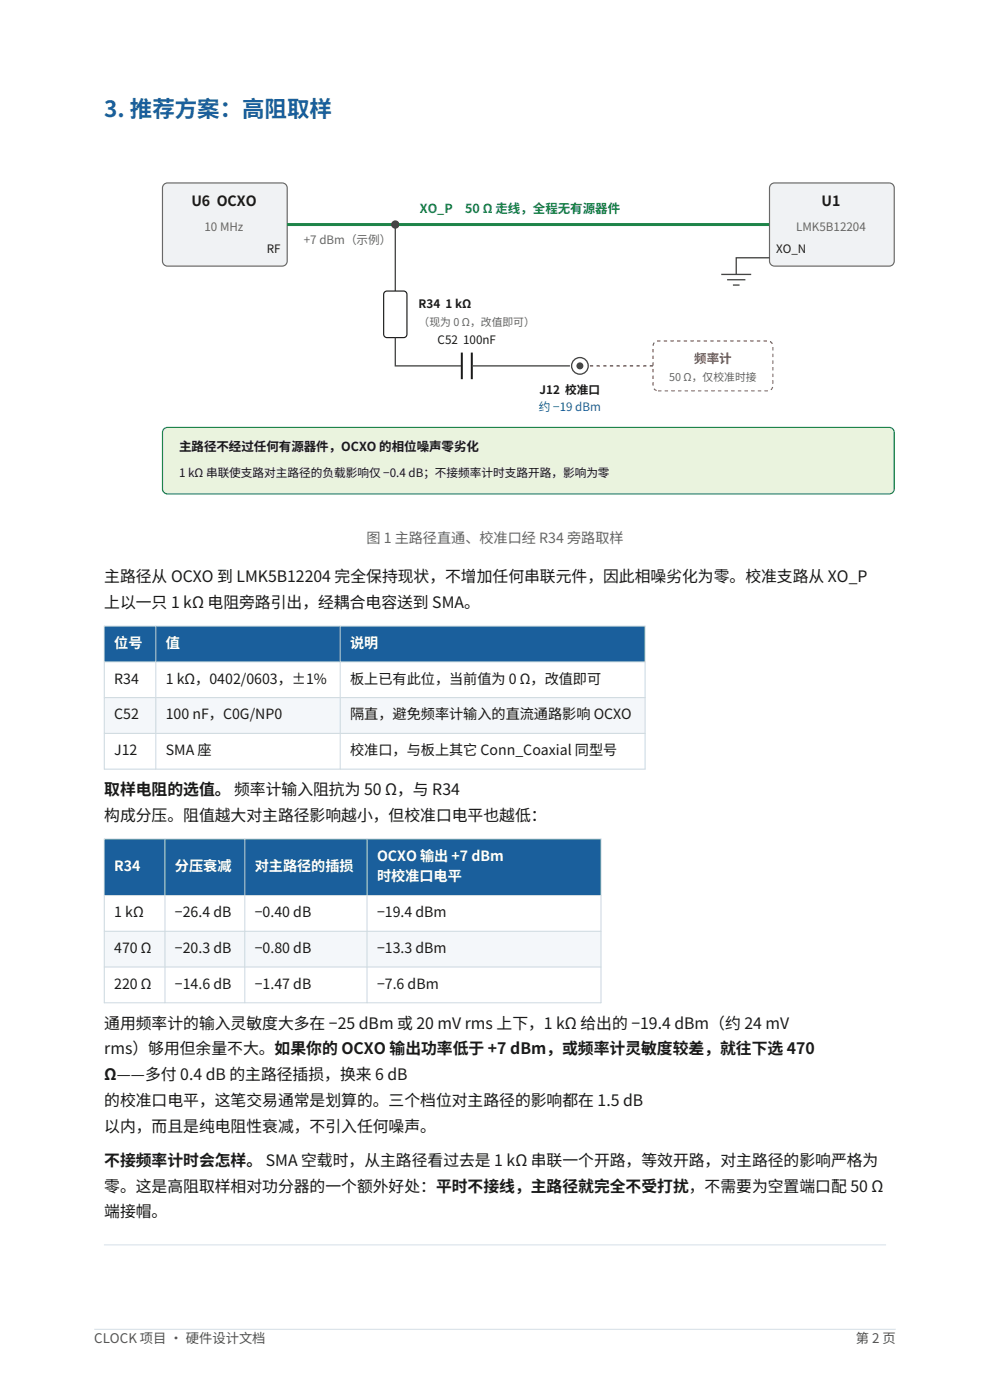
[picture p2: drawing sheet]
<svg xmlns="http://www.w3.org/2000/svg" width="210mm" height="297mm" viewBox="0 0 210 297" stroke-linecap="round" stroke-linejoin="round" font-family="sans-serif">
<defs><g id="words">
<text font-size="4.8" fill="#1a5f9c" x="22.1" y="24.9">3. 推荐方案：高阻取样</text>
<g font-size="3.4" fill="#1a1a1a">
<text x="22.1" y="123.5">主路径从 OCXO 到 LMK5B12204 完全保持现状，不增加任何串联元件，因此相噪劣化为零。校准支路从 XO_P</text>
<text x="22.1" y="128.9">上以一只 1 kΩ 电阻旁路引出，经耦合电容送到 SMA。</text>
<text x="22.1" y="168.6">取样电阻的选值。 频率计输入阻抗为 50 Ω，与 R34</text>
<text x="22.1" y="174.1">构成分压。阻值越大对主路径影响越小，但校准口电平也越低：</text>
<text x="22.1" y="218.2">通用频率计的输入灵敏度大多在 −25 dBm 或 20 mV rms 上下，1 kΩ 给出的 −19.4 dBm（约 24 mV</text>
<text x="22.1" y="223.7">rms）够用但余量不大。如果你的 OCXO 输出功率低于 +7 dBm，或频率计灵敏度较差，就往下选 470</text>
<text x="22.1" y="229.1">Ω——多付 0.4 dB 的主路径插损，换来 6 dB</text>
<text x="22.1" y="234.6">的校准口电平，这笔交易通常是划算的。三个档位对主路径的影响都在 1.5 dB</text>
<text x="22.1" y="240.1">以内，而且是纯电阻性衰减，不引入任何噪声。</text>
<text x="22.1" y="247.3">不接频率计时会怎样。 SMA 空载时，从主路径看过去是 1 kΩ 串联一个开路，等效开路，对主路径的影响严格为</text>
<text x="22.1" y="252.8">零。这是高阻取样相对功分器的一个额外好处：平时不接线，主路径就完全不受打扰，不需要为空置端口配 50 Ω</text>
<text x="22.1" y="258.2">端接帽。</text>
</g>
<g font-size="3" fill="#1a1a1a">
<text x="40.6" y="43.8">U6 OCXO</text>
<text x="174.3" y="43.8">U1</text>
<text x="24.2" y="145">R34</text>
<text x="35.2" y="145">1 kΩ，0402/0603，±1%</text>
<text x="74.3" y="145">板上已有此位，当前值为 0 Ω，改值即可</text>
<text x="24.2" y="152.6">C52</text>
<text x="35.2" y="152.6">100 nF，C0G/NP0</text>
<text x="74.3" y="152.6">隔直，避免频率计输入的直流通路影响 OCXO</text>
<text x="24.2" y="160.2">J12</text>
<text x="35.2" y="160.2">SMA 座</text>
<text x="74.3" y="160.2">校准口，与板上其它 Conn_Coaxial 同型号</text>
<text x="24.2" y="194.6">1 kΩ</text>
<text x="37.1" y="194.6">−26.4 dB</text>
<text x="54" y="194.6">−0.40 dB</text>
<text x="80" y="194.6">−19.4 dBm</text>
<text x="24.2" y="202.2">470 Ω</text>
<text x="37.1" y="202.2">−20.3 dB</text>
<text x="54" y="202.2">−0.80 dB</text>
<text x="80" y="202.2">−13.3 dBm</text>
<text x="24.2" y="209.7">220 Ω</text>
<text x="37.1" y="209.7">−14.6 dB</text>
<text x="54" y="209.7">−1.47 dB</text>
<text x="80" y="209.7">−7.6 dBm</text>
</g>
<text font-size="3" fill="#666" x="77.7" y="115.2">图 1 主路径直通、校准口经 R34 旁路取样</text>
<g font-size="3" fill="#fff">
<text x="24.2" y="137.4">位号</text>
<text x="35.2" y="137.4">值</text>
<text x="74.3" y="137.4">说明</text>
<text x="24.2" y="184.8">R34</text>
<text x="37.1" y="184.8">分压衰减</text>
<text x="54" y="184.8">对主路径的插损</text>
<text x="80" y="182.6">OCXO 输出 +7 dBm</text>
<text x="80" y="187">时校准口电平</text>
</g>
<g font-size="2.8" fill="#555">
<text x="20" y="285">CLOCK 项目 · 硬件设计文档</text>
<text x="181.5" y="285">第 2 页</text>
</g>
<text font-size="2.6" fill="#1e8449" x="89.1" y="45.2">XO_P　50 Ω 走线，全程无有源器件</text>
<text font-size="2.6" fill="#c0392b" x="147.3" y="76.9">频率计</text>
<text font-size="2.6" fill="#1a1a1a" x="38" y="95.6">主路径不经过任何有源器件，OCXO 的相位噪声零劣化</text>
<g font-size="2.5" fill="#666">
<text x="43.4" y="49">10 MHz</text>
<text x="64.4" y="51.9">+7 dBm（示例）</text>
<text x="168.9" y="49">LMK5B12204</text>
</g>
<g font-size="2.5" fill="#1a1a1a">
<text x="56.6" y="53.6">RF</text>
<text x="164.6" y="53.6">XO_N</text>
<text x="88.8" y="65.3">R34 1 kΩ</text>
<text x="92.8" y="73">C52 100nF</text>
<text x="114.5" y="83.6">J12 校准口</text>
<text x="38" y="101.3">1 kΩ 串联使支路对主路径的负载影响仅 −0.4 dB；不接频率计时支路开路，影响为零</text>
</g>
<text font-size="2.5" fill="#1a5f9c" x="114.3" y="87.1">约 −19 dBm</text>
<g font-size="2.3" fill="#666">
<text x="88.8" y="69.2">（现为 0 Ω，改值即可）</text>
<text x="142" y="80.8">50 Ω，仅校准时接</text>
</g>
</g></defs>
<path d="M20 282h170" fill="none" stroke="#d5dee7" stroke-width=".21"/>
<path d="M34.9 39l.6-.2h24.4a1.06 1.06 0 0 1 1 1.1v15.5a1.06 1.06 0 0 1-1 1.1h-24.4a1.06 1.06 0 0 1-1-1.1v-15.5z" fill-rule="evenodd" fill="#f0f2f4" stroke="#666" stroke-width=".25"/>
<path d="M60.9 47.6h102.3" fill="none" stroke="#1e8449" stroke-width=".63" stroke-linecap="butt"/>
<circle cx="83.9" cy="47.6" r=".71" fill="#444" stroke="#444" stroke-width=".35"/>
<path d="M163.4 39.2l.9-.4h24.3a1.06 1.06 0 0 1 1.1 1.1v15.5a1.06 1.06 0 0 1-1.1 1.1h-24.3a1.06 1.06 0 0 1-1.1-1.1v-15.5z" fill-rule="evenodd" fill="#f0f2f4" stroke="#666" stroke-width=".25"/>
<path d="M83.9 47.6v14.1M153 58.2h6.3M154.2 59.3h3.9M163.2 54.7h-7v3.5M155.5 60.5h1.4" fill="none" stroke="#444" stroke-width=".28"/>
<path d="M81.6 62l.5-.3h3.5a.71 .71 0 0 1 .7 .8v8.4a.71 .71 0 0 1-.7 .7h-3.5a.71 .71 0 0 1-.7-.7v-8.4z" fill-rule="evenodd" fill="#fff" stroke="#1a1a1a" stroke-width=".25"/>
<path d="M83.9 71.6v6h14.1M100.1 77.6h20.8" fill="none" stroke="#444" stroke-width=".28"/>
<path d="M98 74.8v5.6M100.1 74.8v5.6" fill="none" stroke="#1a1a1a" stroke-width=".42"/>
<circle cx="123" cy="77.6" r="1.76" fill="#fff" stroke="#444" stroke-width=".28"/>
<circle cx="123" cy="77.6" r=".56" fill="#444" stroke="#444" stroke-width=".35"/>
<path d="M125.1 77.6h13.4" fill="none" stroke="#c0392b" stroke-width=".28" stroke-dasharray=".7 .7" stroke-linecap="butt"/>
<path d="M138.7 72.8l.9-.5h23.3a1.06 1.06 0 0 1 1 1.1v8.5a1.06 1.06 0 0 1-1 1h-23.3a1.06 1.06 0 0 1-1.1-1v-8.5z" fill-rule="evenodd" fill="#fff" stroke="#c0392b" stroke-width=".25" stroke-dasharray=".7 .7" stroke-linecap="butt"/>
<path d="M34.9 90.9l.6-.2h153.1a1.06 1.06 0 0 1 1.1 1v12a1.06 1.06 0 0 1-1.1 1.1h-153.1a1.06 1.06 0 0 1-1-1.1v-12z" fill-rule="evenodd" fill="#eaf3de" stroke="#1e8449" stroke-width=".25"/>
<path d="M22.1 132.8h114.7v7.6h-114.7z" fill-rule="evenodd" fill="#1a5f9c"/>
<path d="M22.1 140.4h114.7v7.6h-114.7z" fill-rule="evenodd" fill="#fff"/>
<path d="M22.1 148h114.7v7.6h-114.7z" fill-rule="evenodd" fill="#f4f7fa"/>
<path d="M22.1 155.6h114.7v7.6h-114.7z" fill-rule="evenodd" fill="#fff"/>
<path d="M22.1 132.8h114.7v30.4h-114.7zM33.1 132.8v30.4M72.2 132.8v30.4M22.1 140.4h114.7M22.1 148h114.7M22.1 155.6h114.7" fill="none" stroke="#c9d6e2" stroke-width=".21"/>
<path d="M22.1 178h105.4v12h-105.4z" fill-rule="evenodd" fill="#1a5f9c"/>
<path d="M22.1 190h105.4v7.6h-105.4z" fill-rule="evenodd" fill="#fff"/>
<path d="M22.1 197.6h105.4v7.5h-105.4z" fill-rule="evenodd" fill="#f4f7fa"/>
<path d="M22.1 205.1h105.4v7.6h-105.4z" fill-rule="evenodd" fill="#fff"/>
<path d="M22.1 178h105.4v34.7h-105.4zM35 178v34.7M51.9 178v34.7M77.9 178v34.7M22.1 190h105.4M22.1 197.6h105.4M22.1 205.1h105.4" fill="none" stroke="#c9d6e2" stroke-width=".21"/>
<path d="M22.1 264.1h165.8" fill="none" stroke="#d5dee7" stroke-width=".21"/>
<use href="#words"/>
</svg>
